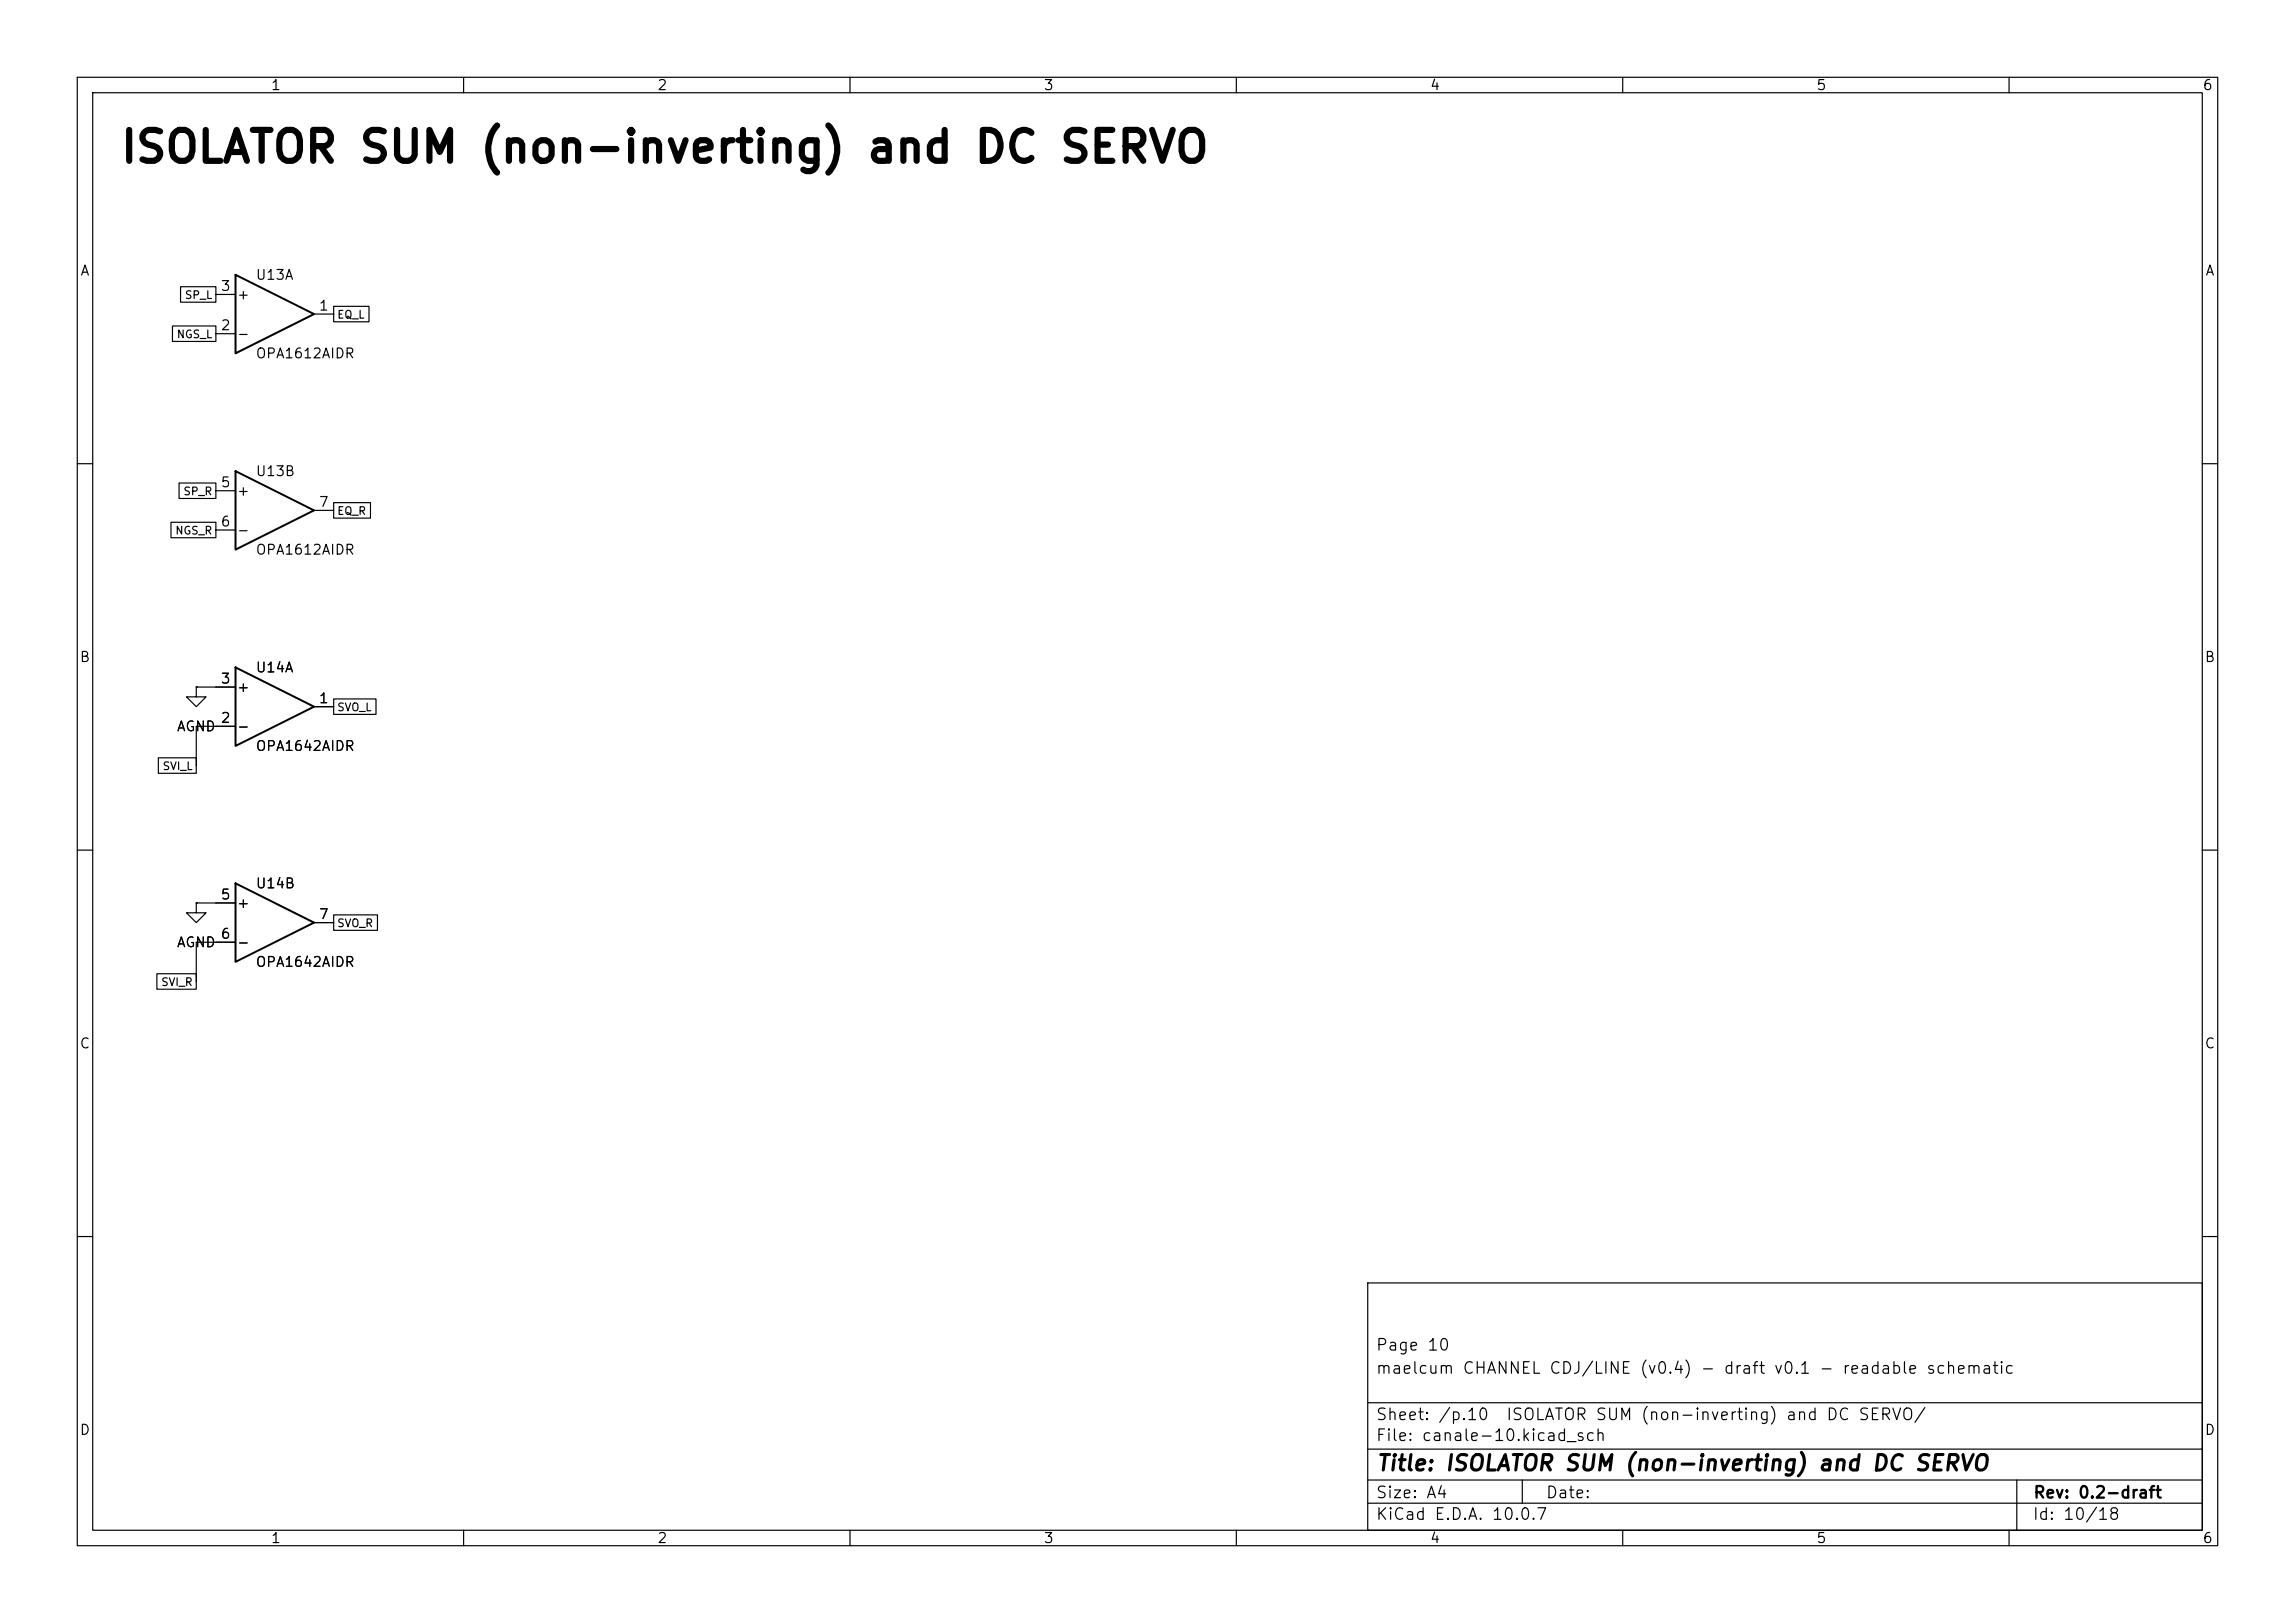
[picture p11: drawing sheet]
<svg xmlns="http://www.w3.org/2000/svg" width="297mm" height="210mm" viewBox="0 0 297 210" stroke-linecap="round" stroke-linejoin="round" font-family="sans-serif">
<defs><g id="words">
<text font-size="4" x="15.4" y="22">ISOLATOR SUM (non-inverting) and DC SERVO</text>
<text font-size="2" x="178" y="190.8">Title: ISOLATOR SUM (non-inverting) and DC SERVO</text>
<g font-size="1.5">
<text x="178" y="178.1">maelcum CHANNEL CDJ/LINE (v0.4) - draft v0.1 - readable schematic</text>
<text x="178" y="175.1">Page 10</text>
<text x="178" y="184.1">Sheet: /p.10</text>
<text x="194.8" y="184.1">ISOLATOR SUM (non-inverting) and DC SERVO/</text>
<text x="178" y="186.8">File: canale-10.kicad_sch</text>
<text x="178" y="197">KiCad E.D.A. 10.0.7</text>
<text x="178" y="194.2">Size: A4</text>
<text x="200" y="194.2">Date:</text>
<text x="263" y="197">Id: 10/18</text>
<text x="263" y="194.2">Rev: 0.2-draft</text>
</g>
<g font-size="1.3">
<text x="35" y="12">1</text>
<text x="85" y="12">2</text>
<text x="135" y="12">3</text>
<text x="185" y="12">4</text>
<text x="235" y="12">5</text>
<text x="285" y="12">6</text>
<text x="10.3" y="36">A</text>
<text x="285.3" y="36">A</text>
<text x="28.5" y="38">3</text>
<text x="30.6" y="39.1">+</text>
<text x="33" y="36.5">U13A</text>
<text x="41.2" y="40.5">1</text>
<text x="28.5" y="43">2</text>
<text x="30.6" y="44.1">-</text>
<text x="33" y="46.7">OPA1612AIDR</text>
<text x="28.5" y="63.4">5</text>
<text x="30.6" y="64.5">+</text>
<text x="33" y="61.9">U13B</text>
<text x="41.2" y="65.9">7</text>
<text x="28.5" y="68.4">6</text>
<text x="30.6" y="69.5">-</text>
<text x="33" y="72.1">OPA1612AIDR</text>
<text x="10.2" y="86">B</text>
<text x="28.5" y="88.8">3</text>
<text x="30.6" y="89.9">+</text>
<text x="33" y="87.3">U14A</text>
<text x="285.2" y="86">B</text>
<text x="22.8" y="94.9">AGND</text>
<text x="28.5" y="93.8">2</text>
<text x="30.6" y="94.9">-</text>
<text x="41.2" y="91.3">1</text>
<text x="33" y="97.5">OPA1642AIDR</text>
<text x="28.5" y="116.7">5</text>
<text x="30.6" y="117.8">+</text>
<text x="33" y="115.3">U14B</text>
<text x="41.2" y="119.2">7</text>
<text x="22.8" y="122.9">AGND</text>
<text x="28.5" y="121.8">6</text>
<text x="30.6" y="122.9">-</text>
<text x="33" y="125.4">OPA1642AIDR</text>
<text x="10.2" y="136">C</text>
<text x="285.2" y="136">C</text>
<text x="10.2" y="186">D</text>
<text x="285.2" y="186">D</text>
<text x="35" y="200">1</text>
<text x="85" y="200">2</text>
<text x="135" y="200">3</text>
<text x="185" y="200">4</text>
<text x="235" y="200">5</text>
<text x="285" y="200">6</text>
</g>
<g font-size="1">
<text x="23.8" y="38.9">SP_L</text>
<text x="43.6" y="41.5">EQ_L</text>
<text x="22.8" y="44">NGS_L</text>
<text x="23.7" y="64.3">SP_R</text>
<text x="22.6" y="69.4">NGS_R</text>
<text x="43.6" y="66.9">EQ_R</text>
<text x="43.6" y="92.3">SVO_L</text>
<text x="21" y="99.9">SVI_L</text>
<text x="43.6" y="120.2">SVO_R</text>
<text x="20.8" y="127.8">SVI_R</text>
</g>
</g></defs>
<g fill="none" stroke="#000" stroke-width=".15">
<path d="M10 10h277v190h-277zM12 12h273v186h-273zM60 10v2M110 10v2M160 10v2M210 10v2M260 10v2M23.4 37.1h4.5v2h-4.5zM27.9 38.1h2.6M43.2 39.6h4.6v2h-4.6zM22.3 42.2h5.6v2h-5.6zM27.9 43.2h2.6"/>
<path d="M40.6 40.6h2.6M10 60h2M22.1 67.6h5.8v2h-5.8zM23.2 62.5h4.7v2h-4.7zM27.9 63.5h2.6M27.9 68.6h2.6M40.6 66h2.6M43.2 65h4.7v2h-4.7zM285 60h2M20.5 98.1h4.9v2h-4.9zM25.4 88.9v1.3h1.3l-1.3 1.2-1.3-1.2h1.3M25.4 88.9h.1"/>
<path d="M25.4 88.9h5.1M30.5 94h-5.1v5.1M40.6 91.4h2.6M43.2 90.4h5.5v2h-5.5zM10 110h2M25.4 116.8v1.3h1.3l-1.3 1.3-1.3-1.3h1.3M25.4 116.8h.1M25.4 116.8h5.1M40.6 119.4h2.6M43.2 118.4h5.6v2h-5.6zM285 110h2M20.3 126h5.1v2h-5.1z"/>
<path d="M30.5 121.9h-5.1v5.1M10 160h2M177 166h108v32h-108zM285 160h2M60 198v2M110 198v2M160 198v2M177 194.5h108M177 191.5h108M177 187.5h108M177 181.5h108M197 191.5v3"/>
<path d="M210 198v2M260 198v2M261 191.5v6.5"/>
</g>
<path d="M30.5 35.6l10.1 5-10.1 5.1zM30.5 61l10.1 5-10.1 5.1zM30.5 86.4l10.1 5-10.1 5.1zM30.5 114.3l10.1 5.1-10.1 5.1z" fill="none" stroke="#000" stroke-width=".25"/>
<use href="#words"/>
</svg>
